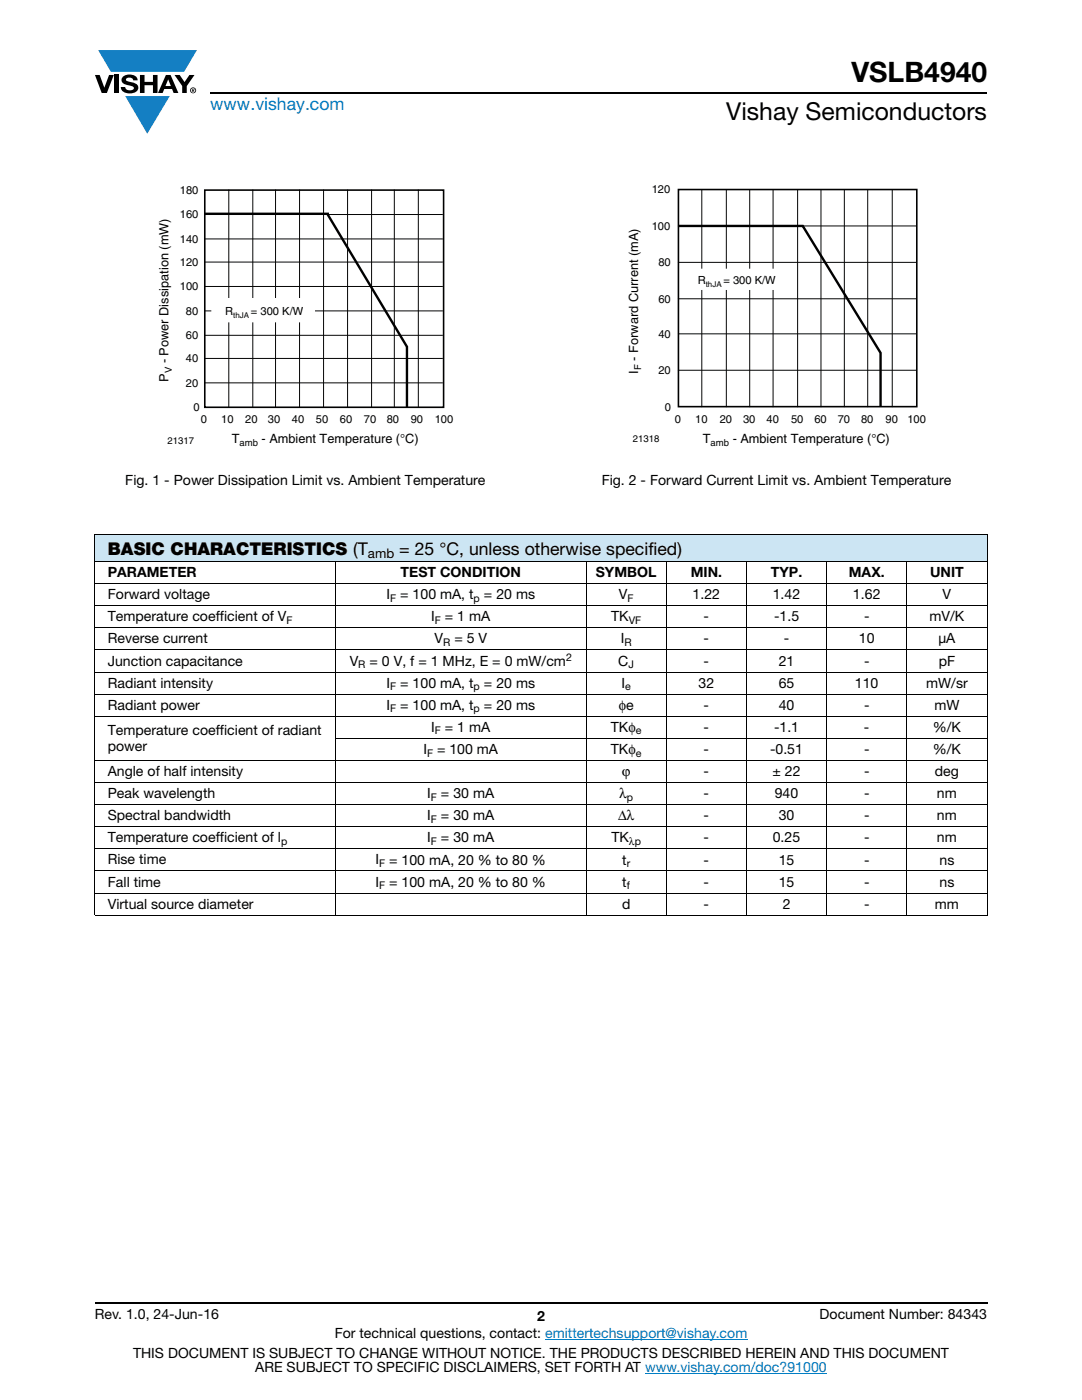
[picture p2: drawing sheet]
<svg xmlns="http://www.w3.org/2000/svg" width="216mm" height="279mm" viewBox="0 0 216 279" stroke-linecap="round" stroke-linejoin="round" font-family="sans-serif">
<defs><g id="words">
<text font-size="5.6" x="169.9" y="16.4">VSLB4940</text>
<text font-size="4.9" x="144.9" y="24">Vishay Semiconductors</text>
<text font-size="3.5" fill="#007ec4" x="42" y="21.9">www.vishay.com</text>
<g font-size="3.5">
<text x="21.5" y="110.7">BASIC CHARACTERISTICS (T</text>
<text x="79.7" y="110.7">= 25 °C, unless otherwise specified)</text>
</g>
<g font-size="2.8">
<text x="25" y="96.8">Fig. 1 - Power Dissipation Limit vs. Ambient Temperature</text>
<text x="120.1" y="96.8">Fig. 2 - Forward Current Limit vs. Ambient Temperature</text>
<text x="21.5" y="119.6">Forward voltage</text>
<text x="21.5" y="115.2">PARAMETER</text>
<text x="77.1" y="119.6">I</text>
<text x="79.9" y="119.6">= 100 mA, t</text>
<text x="79.9" y="115.2">TEST CONDITION</text>
<text x="96.6" y="119.6">= 20 ms</text>
<text x="118.9" y="115.2">SYMBOL</text>
<text x="123.5" y="119.6">V</text>
<text x="137.8" y="115.2">MIN.</text>
<text x="138.2" y="119.6">1.22</text>
<text x="153.8" y="115.2">TYP.</text>
<text x="154.2" y="119.6">1.42</text>
<text x="169.4" y="115.2">MAX.</text>
<text x="170.2" y="119.6">1.62</text>
<text x="185.6" y="115.2">UNIT</text>
<text x="188.1" y="119.6">V</text>
<text x="21.5" y="124">Temperature coefficient of V</text>
<text x="86.1" y="124">I</text>
<text x="88.8" y="124">= 1 mA</text>
<text x="122" y="124">TK</text>
<text x="140.4" y="124">-</text>
<text x="154.5" y="124">-1.5</text>
<text x="172.4" y="124">-</text>
<text x="185.5" y="124">mV/K</text>
<text x="21.5" y="128.4">Reverse current</text>
<text x="86.7" y="128.4">V</text>
<text x="90.7" y="128.4">= 5 V</text>
<text x="123.9" y="128.4">I</text>
<text x="140.4" y="128.4">-</text>
<text x="156.4" y="128.4">-</text>
<text x="171.4" y="128.4">10</text>
<text x="187.3" y="128.4">μA</text>
<text x="21.5" y="132.8">Junction capacitance</text>
<text x="21.5" y="137.2">Radiant intensity</text>
<text x="69.8" y="132.8">V</text>
<text x="73.7" y="132.8">= 0 V, f = 1 MHz, E = 0 mW/cm</text>
<text x="77.1" y="137.2">I</text>
<text x="79.9" y="137.2">= 100 mA, t</text>
<text x="96.6" y="137.2">= 20 ms</text>
<text x="123.4" y="132.8">C</text>
<text x="124" y="137.2">I</text>
<text x="139.4" y="137.2">32</text>
<text x="140.4" y="132.8">-</text>
<text x="155.4" y="132.8">21</text>
<text x="155.4" y="137.2">65</text>
<text x="170.6" y="137.2">110</text>
<text x="172.4" y="132.8">-</text>
<text x="184.8" y="137.2">mW/sr</text>
<text x="187.3" y="132.8">pF</text>
<text x="21.5" y="141.6">Radiant power</text>
<text x="77.1" y="141.6">I</text>
<text x="79.9" y="141.6">= 100 mA, t</text>
<text x="96.6" y="141.6">= 20 ms</text>
<text x="123.5" y="141.6">φe</text>
<text x="140.4" y="141.6">-</text>
<text x="155.4" y="141.6">40</text>
<text x="172.4" y="141.6">-</text>
<text x="186.4" y="141.6">mW</text>
<text x="21.5" y="146.7">Temperature coefficient of radiant</text>
<text x="21.5" y="149.9">power</text>
<text x="86.1" y="146.1">I</text>
<text x="88.8" y="146.1">= 1 mA</text>
<text x="121.9" y="146.1">TKφ</text>
<text x="140.4" y="146.1">-</text>
<text x="154.5" y="146.1">-1.1</text>
<text x="172.4" y="146.1">-</text>
<text x="186.1" y="146.1">%/K</text>
<text x="21.5" y="154.9">Angle of half intensity</text>
<text x="84.5" y="150.5">I</text>
<text x="87.2" y="150.5">= 100 mA</text>
<text x="121.9" y="150.5">TKφ</text>
<text x="124.1" y="154.9">ϕ</text>
<text x="140.4" y="150.5">-</text>
<text x="140.4" y="154.9">-</text>
<text x="153.6" y="150.5">-0.51</text>
<text x="154.1" y="154.9">± 22</text>
<text x="172.4" y="150.5">-</text>
<text x="172.4" y="154.9">-</text>
<text x="186.1" y="150.5">%/K</text>
<text x="186.5" y="154.9">deg</text>
<text x="21.5" y="159.3">Peak wavelength</text>
<text x="85.3" y="159.3">I</text>
<text x="88" y="159.3">= 30 mA</text>
<text x="123.6" y="159.3">λ</text>
<text x="140.4" y="159.3">-</text>
<text x="154.6" y="159.3">940</text>
<text x="172.4" y="159.3">-</text>
<text x="187" y="159.3">nm</text>
<text x="21.5" y="163.7">Spectral bandwidth</text>
<text x="85.3" y="163.7">I</text>
<text x="88" y="163.7">= 30 mA</text>
<text x="123.3" y="163.7">Δλ</text>
<text x="140.4" y="163.7">-</text>
<text x="155.4" y="163.7">30</text>
<text x="172.4" y="163.7">-</text>
<text x="187" y="163.7">nm</text>
<text x="21.5" y="168.1">Temperature coefficient of l</text>
<text x="21.5" y="172.5">Rise time</text>
<text x="74.9" y="172.5">I</text>
<text x="77.6" y="172.5">= 100 mA, 20 % to 80 %</text>
<text x="85.3" y="168.1">I</text>
<text x="88" y="168.1">= 30 mA</text>
<text x="122" y="168.1">TK</text>
<text x="124.2" y="172.5">t</text>
<text x="140.4" y="168.1">-</text>
<text x="140.4" y="172.5">-</text>
<text x="154.2" y="168.1">0.25</text>
<text x="155.4" y="172.5">15</text>
<text x="172.4" y="172.5">-</text>
<text x="172.4" y="168.1">-</text>
<text x="187" y="168.1">nm</text>
<text x="187.5" y="172.5">ns</text>
<text x="21.5" y="176.9">Fall time</text>
<text x="74.9" y="176.9">I</text>
<text x="77.6" y="176.9">= 100 mA, 20 % to 80 %</text>
<text x="124.2" y="176.9">t</text>
<text x="140.4" y="176.9">-</text>
<text x="155.4" y="176.9">15</text>
<text x="172.4" y="176.9">-</text>
<text x="187.5" y="176.9">ns</text>
<text x="21.5" y="181.3">Virtual source diameter</text>
<text x="124.1" y="181.3">d</text>
<text x="140.4" y="181.3">-</text>
<text x="156.2" y="181.3">2</text>
<text x="172.4" y="181.3">-</text>
<text x="186.5" y="181.3">mm</text>
<text x="18.9" y="263.3">Rev. 1.0, 24-Jun-16</text>
<text x="107.2" y="263.6">2</text>
<text x="163.6" y="263.3">Document Number: 84343</text>
<text x="66.8" y="267.1">For technical questions, contact: emittertechsupport@vishay.com</text>
<text x="26.5" y="271">THIS DOCUMENT IS SUBJECT TO CHANGE WITHOUT NOTICE. THE PRODUCTS DESCRIBED HEREIN AND THIS DOCUMENT</text>
<text x="50.9" y="273.8">ARE SUBJECT TO SPECIFIC DISCLAIMERS, SET FORTH AT www.vishay.com/doc?91000</text>
</g>
<g font-size="2.6">
<text x="46.2" y="88.4">T</text>
<text x="52.2" y="88.4">- Ambient Temperature (°C)</text>
<text x="140.2" y="88.4">T</text>
<text x="146.2" y="88.4">- Ambient Temperature (°C)</text>
<text x="73.4" y="111.3">amb</text>
</g>
<g font-size="2.5">
<text x="127.3" y="72" transform="rotate(-90 127.3 72)">- Forward Current (mA)</text>
<text x="33.6" y="76.2" transform="rotate(-90 33.6 76.2)">P</text>
<text x="33.6" y="72.5" transform="rotate(-90 33.6 72.5)">- Power Dissipation (mW)</text>
<text x="127.3" y="74.5" transform="rotate(-90 127.3 74.5)">I</text>
</g>
<g font-size="2.2" fill="#050504">
<text x="35.9" y="38.7">180</text>
<text x="130.1" y="38.6">120</text>
<text x="35.9" y="43.5">160</text>
<text x="130.1" y="45.9">100</text>
<text x="35.9" y="53">120</text>
<text x="35.9" y="48.4">140</text>
<text x="131.4" y="53.1">80</text>
<text x="35.9" y="57.9">100</text>
<text x="37.1" y="62.8">80</text>
<text x="131.4" y="60.4">60</text>
<text x="37.1" y="67.6">60</text>
<text x="131.4" y="67.4">40</text>
<text x="37.1" y="77.1">20</text>
<text x="37.1" y="72.3">40</text>
<text x="131.4" y="74.7">20</text>
<text x="38.6" y="82">0</text>
<text x="132.7" y="81.9">0</text>
<text x="40.1" y="84.4">0</text>
<text x="44.1" y="84.4">10</text>
<text x="48.9" y="84.4">20</text>
<text x="53.5" y="84.4">30</text>
<text x="58.3" y="84.4">40</text>
<text x="63" y="84.4">50</text>
<text x="67.8" y="84.4">60</text>
<text x="72.6" y="84.4">70</text>
<text x="77.2" y="84.4">80</text>
<text x="82" y="84.4">90</text>
<text x="86.8" y="84.4">100</text>
<text x="134.7" y="84.5">0</text>
<text x="138.7" y="84.5">10</text>
<text x="143.6" y="84.5">20</text>
<text x="148.3" y="84.5">30</text>
<text x="152.9" y="84.5">40</text>
<text x="157.8" y="84.5">50</text>
<text x="162.5" y="84.5">60</text>
<text x="167.2" y="84.5">70</text>
<text x="171.8" y="84.5">80</text>
<text x="176.7" y="84.5">90</text>
<text x="181.1" y="84.5">100</text>
</g>
<g font-size="2.2">
<text x="139.2" y="56.7">R</text>
<text x="144.4" y="56.7">= 300 K/W</text>
<text x="44.9" y="62.8">R</text>
<text x="50.1" y="62.8">= 300 K/W</text>
</g>
<g font-size="2.1">
<text x="57.2" y="124.5">F</text>
<text x="77.9" y="120.1">F</text>
<text x="86.8" y="124.5">F</text>
<text x="94.5" y="120.1">p</text>
<text x="125.2" y="120.1">F</text>
<text x="125.5" y="124.5">VF</text>
<text x="88.4" y="128.9">R</text>
<text x="112.9" y="132">2</text>
<text x="124.6" y="128.9">R</text>
<text x="71.5" y="133.3">R</text>
<text x="77.9" y="137.8">F</text>
<text x="94.5" y="137.8">p</text>
<text x="124.8" y="137.8">e</text>
<text x="125.4" y="133.3">J</text>
<text x="77.9" y="142.2">F</text>
<text x="94.5" y="142.2">p</text>
<text x="86.8" y="146.6">F</text>
<text x="126.9" y="146.6">e</text>
<text x="85.2" y="151">F</text>
<text x="126.9" y="151">e</text>
<text x="86" y="159.8">F</text>
<text x="125.1" y="159.8">p</text>
<text x="86" y="164.2">F</text>
<text x="56.1" y="168.6">p</text>
<text x="75.6" y="173">F</text>
<text x="86" y="168.6">F</text>
<text x="125.1" y="173">r</text>
<text x="125.5" y="168.6">λp</text>
<text x="75.6" y="177.4">F</text>
<text x="125.1" y="177.4">f</text>
</g>
<g font-size="1.9">
<text x="34.3" y="74.5" transform="rotate(-90 34.3 74.5)">V</text>
<text x="127.9" y="73.8" transform="rotate(-90 127.9 73.8)">F</text>
<text x="33.4" y="88.7">21317</text>
<text x="47.8" y="89">amb</text>
<text x="126.3" y="88.3">21318</text>
<text x="141.8" y="89.1">amb</text>
</g>
<g font-size="1.6">
<text x="140.8" y="57.3">thJA</text>
<text x="46.5" y="63.4">thJA</text>
</g>
</g></defs>
<g fill="#147fc3">
<path d="M19.6 10h19.7l-2.6 4.3h-1.1h-13.5z"/>
<path d="M25 19.2h8.9l-4.5 7.5z"/>
</g>
<g fill="#000">
<path d="M18.9 15h1l.9 2.5 1-2.5h.9l-1.4 3.6h-1zM22.9 15h.9v3.6h-.9zM24.6 15.3a2.1 2.1 0 0 1 2.8 .3l.1 .4h-.9a.79 .79 0 0 0-.7-.5 .79 .79 0 0 0-.8 .4l.3 .3 1 .2a1.08 1.08 0 0 1 1.2 1 1.08 1.08 0 0 1-1.1 1.2 1.73 1.73 0 0 1-2.4-1.2h.9a.96 .96 0 0 0 .8 .6 .96 .96 0 0 0 .9-.4 1.31 1.31 0 0 0-1.2-.6 1.03 1.03 0 0 1-1.1-.6 1.03 1.03 0 0 1 .2-1.1zM27.9 15h.9v1.3h1.7v-1.3h.9v3.6h-.9v-1.6h-1.7v1.6h-.9zM34.8 15h1.1l.9 1.4 1-1.4h1l-1.5 2.2v1.4h-.9v-1.4z"/>
<path d="M33.6 15.9l.5 1.3h-1.1zM33.1 15l-1.6 3.6h1l.3-.8h1.5l.3 .8h1l-1.6-3.6z"/>
<path d="M38.4 17.8h.2v.2h-.2zM38.3 17.7v.7h.1v-.3l.4 .3-.2-.3 .2-.2-.1-.2z"/>
<path d="M38.1 18a.46 .46 0 0 1 .9 0 .46 .46 0 0 1-.9 0zM37.9 18a.6 .6 0 0 0 1.2 0 .6 .6 0 0 0-1.2 0z"/>
</g>
<path d="M42 18.6h155M18.9 260h178.1" fill="none" stroke="#000" stroke-width=".36"/>
<path d="M108.8 267.3h40.3M128.7 274h36.3" fill="none" stroke="#007ec4" stroke-width=".2"/>
<path d="M31.4 36.7h59.1v52.9h-59.1z" fill="#fff"/>
<g fill="none" stroke="#050504" stroke-width=".2">
<path d="M45.7 37.9v43.4M50.4 37.9v43.4M55 37.9v43.4M59.8 37.9v43.4M64.6 37.9v43.4M69.4 37.9v43.4M74.1 37.9v43.4M78.7 37.9v43.4M83.5 37.9v43.4M40.9 57.2h47.4M40.9 52.3h47.4M40.9 47.7h47.4"/>
<path d="M40.9 42.8h47.4M40.9 76.4h47.4M40.9 71.5h47.4M40.9 66.9h47.4M40.9 62h47.4"/>
</g>
<path d="M40.9 42.7h24.5M65.4 42.8l15.8 26.4v12.1" fill="none" stroke="#000" stroke-width=".48"/>
<path d="M40.9 37.9h47.6v43.4h-47.6z" fill="none" stroke="#000" stroke-width=".32"/>
<path d="M42.3 59.6h20.4v4.6h-20.4z" fill="#fff"/>
<path d="M42.3 59.6h20.4v4.6h-20.4z" fill="none" stroke="#fff" stroke-width=".2"/>
<path d="M125.1 36.7h59.7v53h-59.7z" fill="#fff"/>
<g fill="none" stroke="#050504" stroke-width=".2">
<path d="M140 37.8v43.4M144.9 37.8v43.4M149.6 37.8v43.4M154.3 37.8v43.4M159.2 37.8v43.4M163.8 37.8v43.4M168.5 37.8v43.4M173.1 37.8v43.4M178 37.8v43.4M135.4 59.6h47.3M135.4 52.4h47.3M135.4 45.1h47.3"/>
<path d="M135.4 73.9h47.3M135.4 66.6h47.3"/>
</g>
<path d="M135.4 45.1h24.8l15.5 25.3v10.8" fill="none" stroke="#000" stroke-width=".48"/>
<path d="M135.4 37.8h47.5v43.4h-47.5z" fill="none" stroke="#000" stroke-width=".32"/>
<path d="M137.8 53.8h19.3v3.9h-19.3z" fill="#fff"/>
<path d="M137.8 53.8h19.3v3.9h-19.3z" fill="none" stroke="#fff" stroke-width=".32"/>
<path d="M18.9 106.6h178.1v5.5h-178.1z" fill="#cce5f3"/>
<g fill="#fff">
<path d="M18.9 112.1h48.1v4.4h-48.1z"/>
<path d="M67 112.1h49.9v4.4h-49.9z"/>
<path d="M116.9 112.1h16v4.4h-16z"/>
<path d="M132.9 112.1h16v4.4h-16z"/>
<path d="M148.9 112.1h16.1v4.4h-16.1z"/>
<path d="M165 112.1h16v4.4h-16z"/>
<path d="M181 112.1h16v4.4h-16z"/>
</g>
<g fill="none" stroke="#000" stroke-width=".2">
<path d="M18.9 106.6h178.1M18.9 112.1h178.1M18.9 116.5h178.1M18.9 106.7v75.8M67 112v70.7M116.9 112v70.7M132.9 112v70.7M148.9 112v70.7M165 112v70.7M181 112v70.7M197 106.7v75.8M18.9 120.9h178.1"/>
<path d="M18.9 125.3h178.1M18.9 129.7h178.1M18.9 134.1h178.1M18.9 138.5h178.1M18.9 142.9h178.1M18.9 151.8h178.1M18.9 156.2h178.1M66.9 147.4h130.1M18.9 160.6h178.1M18.9 165h178.1M18.9 169.4h178.1M18.9 173.8h178.1"/>
<path d="M18.9 178.2h178.1M18.9 182.6h178.1"/>
</g>
<use href="#words"/>
</svg>
